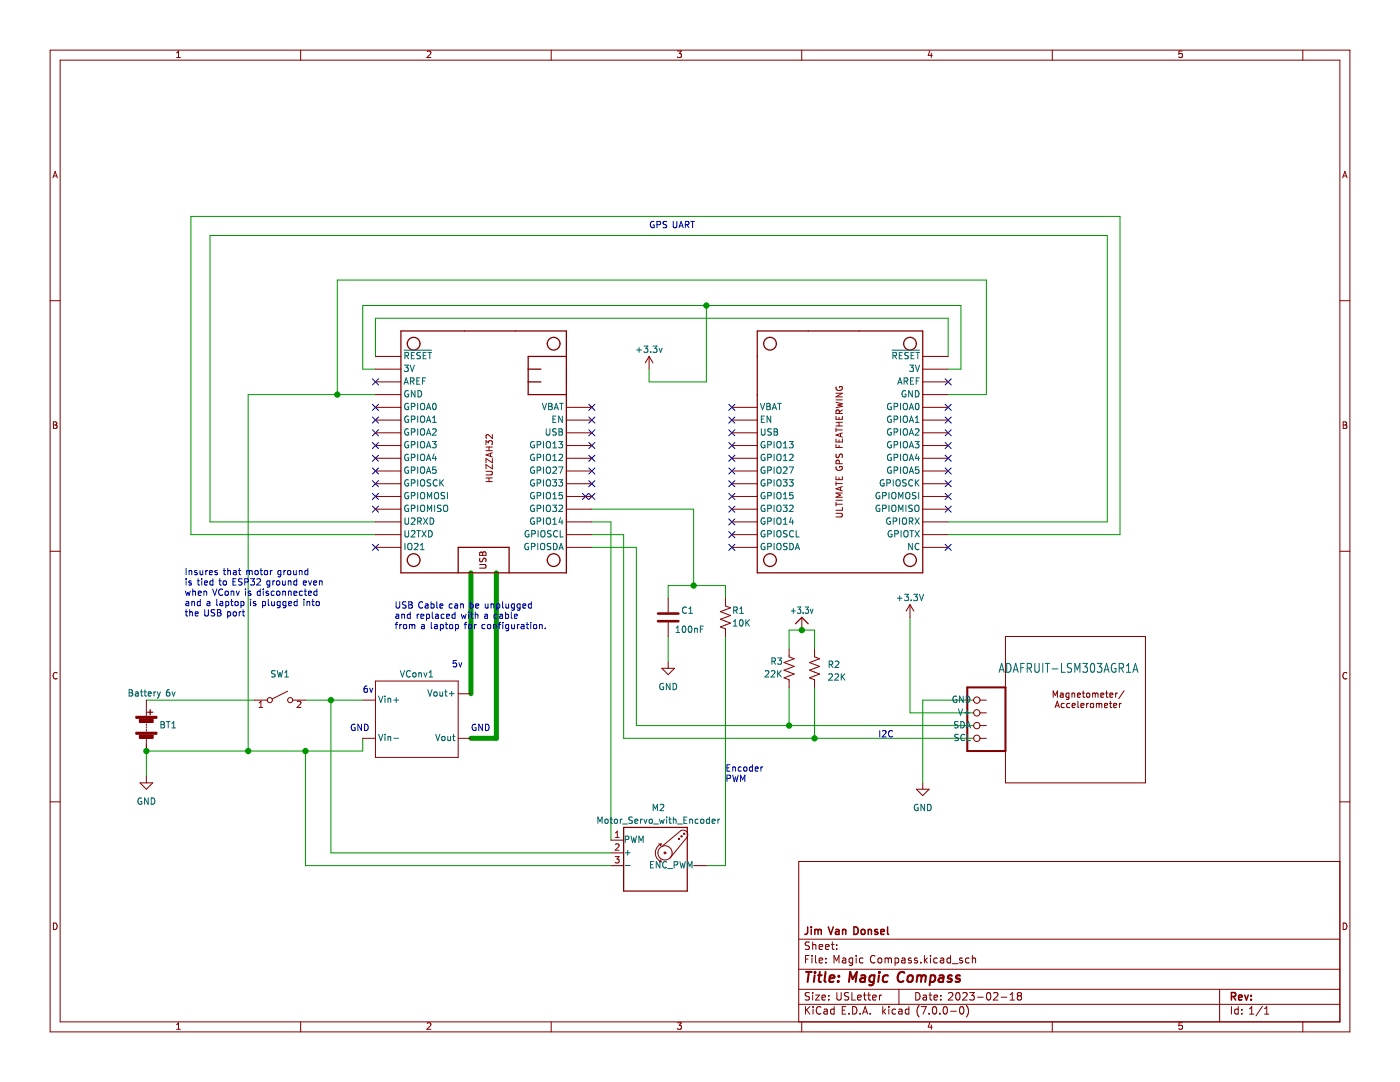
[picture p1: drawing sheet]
<svg xmlns="http://www.w3.org/2000/svg" width="279mm" height="216mm" viewBox="0 0 279 216" stroke-linecap="round" stroke-linejoin="round" font-family="sans-serif">
<path d="M0 0h279.4v215.9h-279.4z" fill-rule="evenodd" fill="#fff" stroke="#fff" stroke-width=".35"/>
<g fill="none" stroke="#840000" stroke-width=".2">
<path d="M10 10h259.4v195.9h-259.4zM12 12h255.4v191.9h-255.4zM35.2 11.5h.8M35.2 10.6l.4-.4v1.3M60 10v2M85.2 10.3l.5-.1 .3 .4-.8 .9h.8M110 10v2M135.2 10.2h.8l-.4 .5 .3 .1v.6l-.2 .1-.5-.1M160 10v2M185.6 10.1l-.4 .9h.9M185.9 10.6v.9M210 10v2"/>
<path d="M235.9 10.2h-.6l-.1 .6 .2-.1h.5l.1 .2-.1 .5-.2 .1-.5-.1M260 10v2M10.6 35.5l.4-1.3 .4 1.3M10.7 35.1h.6M268 35.5l.4-1.3 .4 1.3M268.1 35.1h.6M10 60h2M74.9 71.1h5.1M74.9 73.7h5.1M74.9 76.2h5.1M74.9 78.7h5.1M129.5 71.1l-.7 1.3"/>
<path d="M129.5 71.1v2.6M129.5 71.1l.8 1.3M166.8 79.8h1.3M166.8 78.5h1.3l-1.3 .7h1.3M166.9 77.2a.59 .59 0 0 0 .6 .7 .59 .59 0 0 0 .5-.7l-.4-.1v.3M184.2 71.1h5M184.2 73.7h5M184.2 76.2h5M184.2 78.7h5M267.4 60h2M10.7 84.2h.4l.2 .2-.2 .4 .2 .1 .1 .3-.2 .3h-.5zM10.7 84.8h.4"/>
<path d="M74.9 94h5.1M74.9 96.5h5.1M74.9 99.1h5.1M74.9 91.4h5.1M74.9 88.9h5.1M74.9 86.4h5.1M74.9 83.8h5.1M74.9 81.3h5.1M97 96.1h1.3M97 95.4h1.3M97 94h1l.3 .3v.2l-.3 .3h-1M97 88.7v-.8l.5 .5 .1-.4h.5l.2 .2-.2 .5"/>
<path d="M97 89.9h1.3M97 89.2h1.3M97.6 89.2v.7M97.6 95.4v.7M97.9 90.5v.6M98.3 86.7v.8l-.9-.8-.4 .3 .1 .5M98.3 91.5v.8l-1.3-.8v.8M98.3 92.7v.9l-1.3-.9v.9M98.3 90.4l-1.3 .4 1.3 .4M113 94h5.1M113 96.5h5.1M113 99.1h5.1"/>
<path d="M113 91.4h5.1M113 88.9h5.1M113 86.4h5.1M113 83.8h5.1M113 81.3h5.1M146.1 94h5M146.1 96.5h5M146.1 99.1h5M146.1 91.4h5M146.1 88.9h5M146.1 86.4h5M146.1 83.8h5"/>
<path d="M146.1 81.3h5M166.8 83.1v.6h1.3v-.6M166.8 87.6v.6h1.3v-.6M166.8 95.1v.6h1.3v-.6M166.8 85.4v.7M166.8 88.7v.6h1.3M166.8 96.1v.8M166.8 99.8h1.3M166.8 96.5h1.3M166.8 85.8h1.3M166.8 85h1.3M166.8 84.3h1.3"/>
<path d="M166.8 80.3l1.3 .3-.9 .2 .9 .3-1.3 .3M166.9 90.6l-.1 .5 .2 .2h.3l.3-.6 .3-.1 .2 .2-.1 .5M166.9 93.1a.59 .59 0 0 0 .6 .8 .59 .59 0 0 0 .5-.8h-.4v.2M167.4 83.2v.5M167.4 84.3v.7M167.4 87.8v.4M167.4 88.9v.4M167.4 95.3v.4M167.5 82.5l-.1-.6h-.4l-.2 .6h1.3M167.5 92.5l-.1-.6h-.4l-.2 .6h1.3M167.7 86.5v.6M167.7 97.2v.6"/>
<path d="M168.1 98.4h-1.3l.9 .4-.9 .4h1.3M168.1 97.1l-1.3 .4 1.3 .4M168.1 86.4l-1.3 .4 1.3 .4M168.1 81.8l-.6 .4M184.2 94h5M184.2 96.5h5M184.2 99.1h5M184.2 91.4h5M184.2 88.9h5M184.2 86.4h5M184.2 83.8h5M184.2 81.3h5"/>
<path d="M268.1 84.2h.4l.2 .2-.2 .4 .2 .1 .1 .3-.2 .3h-.5zM268.1 84.8h.4M10 110h2M74.9 101.6h5.1M74.9 104.1h5.1M74.9 106.7h5.1M74.9 109.2h5.1M95.7 112.6h1l.3 .3v.2l-.3 .3h-1M95.8 111.4l-.1 .5 .1 .1h.4l.2-.5 .3-.1 .3 .2-.1 .5M95.8 110.2h.3l.2 .2 .3-.3 .3 .1 .1 .6h-1.3zM96.3 110.4v.4M113 101.6h5.1"/>
<path d="M113 104.1h5.1M113 106.7h5.1M113 109.2h5.1M133.4 119.4v2.8M144.8 119.4v1.5l1 .4-2 .7 2 .8-2 .8 2 .7-2 .8 1 .4v1.5M146.1 101.6h5M146.1 104.1h5M146.1 106.7h5M146.1 109.2h5M166.8 102.4h1.1l.2 .3v.2l-.2 .3h-1.1M166.8 100.2v.8M166.8 100.6h1.3"/>
<path d="M168.1 101.2v.6h-1.3M184.2 101.6h5M184.2 104.1h5M184.2 106.7h5M184.2 109.2h5M267.4 110h2M11.4 134.3a.62 .62 0 0 0-.9 .4 .62 .62 0 0 0 .7 .8l.2-.1M29.2 139.7v3.3M50.8 139.7h2.5M57.4 137.9l-3 1.5M58.4 139.7h2.6M72.4 139.7h2.5"/>
<path d="M74.9 135.9h16.5v15.2h-16.5zM91.4 138.4h2.6M132.1 133.4h2.5l-1.2 1.2zM133.4 124.2v2.8M133.4 132.1v1.3M157.5 129.5v1.6l1 .3-2 .8 2 .8-2 .7 2 .8-2 .8 1 .3v1.6M160 123.2v2.5M162.6 129.5v1.6l1 .3-2.1 .8 2.1 .8-2.1 .7 2.1 .8-2.1 .8 1.1 .3v1.6M181.6 120.7l-.7 1.2M181.6 120.7v2.5M181.6 120.7l.8 1.2M195.6 139.7h1.3"/>
<path d="M200.7 127h27.9v29.2h-27.9zM210.2 139.1v-1.2l.4 .9 .4-.9v1.2M211.6 138.4h.5l.1 .7M212.2 138.6l-.4 .1-.2 .1 .2 .3h.4M213.3 138.3v1l-.2 .3-.3-.1M213.3 138.4l-.3-.1-.3 .2 .1 .6h.5M213.9 138.4h.5l.1 .7M213.9 138.3v.8M215 138.7l.6-.1v-.2l-.4-.1-.2 .2 .1 .6h.5M215.1 139.9v1.1l.2 .2M216 138.3h.5M216.2 137.9v1.1l.3 .1"/>
<path d="M216.9 138.4l.2-.1 .3 .1 .1 .5-.1 .2-.5-.1zM218 138.4l.4-.1 .2 .2M218 138.3v.8M218.6 138.5l.2-.2 .3 .1v.7M218.6 138.5v.6M219.7 138.7l.6-.1-.1-.2-.3-.1-.2 .2v.6h.5M220.6 138.3h.5M220.8 137.9v1.1l.3 .1M221.5 138.7l.6-.1-.1-.2-.3-.1-.2 .2 .1 .6h.4M221.6 139.9v1.1l.3 .2M222.6 138.3v.8M223 138.3l-.4 .2"/>
<path d="M224.3 137.8l-1.1 1.6M268.8 134.3a.62 .62 0 0 0-.9 .4 .62 .62 0 0 0 .7 .8l.2-.1M27.2 143h4v.3h-4zM27.2 146.2h4v.2h-4zM27.9 143.6h2.6v.5h-2.6zM27.9 146.8h2.6v.5h-2.6zM27.9 156.2h2.6l-1.3 1.3zM29.2 144v.3M29.2 144.5v.3M29.2 145v.3M29.2 145.5v.3M29.2 146.1v.2"/>
<path d="M29.2 147.3v2.6M29.2 154.9v1.3M72.4 147.3h2.5M91.4 147.3h2.6M182.9 157.5h2.5l-1.2 1.3zM184.2 156.2v1.3M195.6 142.2h1.3M195.6 144.8h1.3M195.6 147.3h1.3M210.6 141.2l.4-1.3 .4 1.3M210.7 140.8h.6M212.4 140.4h-.4l-.2 .2 .1 .5h.5"/>
<path d="M213.5 140.4h-.4l-.2 .2 .1 .5h.5M214 140.8l.6-.1-.1-.3h-.4l-.1 .1v.6h.5M215.7 140.8l.6-.1v-.3h-.4l-.2 .1 .1 .6h.5M216.9 140.4v.8M217.2 140.4l-.3 .2M217.7 140.4h.3l.3 .2v.4l-.3 .2-.4-.2zM218.8 140.5l.4-.1 .1 .1M218.8 140.4v.8M219.3 140.5l.2-.1h.3l.1 .8M219.3 140.5v.7M220.4 140.8l.6-.1v-.3h-.4l-.2 .1 .1 .6h.5M221.4 140.4h.5"/>
<path d="M222.3 140.8l.6-.1-.1-.3h-.4l-.1 .1v.6h.5M223.4 140.4v.8M223.8 140.4l-.4 .2M10 160h2M121.9 172.7h2.6M121.9 167.6h2.6M121.9 170.2h2.6M131.4 168.4h.6M131.6 172h.4M131.8 171.6l.2 .4M132 168.4a1.93 1.93 0 0 0-1.2 1.8 1.93 1.93 0 0 0 1.2 1.8M132 168.4l-.2 .4"/>
<path d="M132.1 168.9l3.8-3.2a.94 .94 0 0 1 1.1 .2 .94 .94 0 0 1 .2 1.1l-3.5 4.2M138.4 172.7h2.6M267.4 171.9h-108v32M267.4 160h2M10.7 184.2a.66 .66 0 0 1 .7 .6 .66 .66 0 0 1-.7 .7zM159.4 197.4h108M159.4 193.4h108M159.4 187.4h108M160.8 191.4h.5M161.5 190.7h-.7v1.5M161.5 198.1h-.5l-.3 .2 .1 .4 .7 .3v.4l-.2 .2-.6-.1M161.5 188h-.5l-.2 .1v.4l.6 .3 .1 .4-.2 .3-.6-.1"/>
<path d="M162 190.7v.1M162 191.2v1M162.2 188v1.5M162.2 198.1v.1M162.2 198.6v1M162.2 188.6l.2-.1h.4v1M162.8 198.6h.7l-.7 1h.7M162.8 190.7v1.2l.2 .3M163.5 189l.7-.2-.1-.3h-.4l-.2 .2v.7h.6M163.5 191.7l.7-.2-.1-.3h-.4l-.2 .2v.7h.6M164 199.1l.8-.2-.1-.3h-.4l-.3 .2 .1 .7h.6M164.8 189l.7-.2-.1-.3h-.4l-.2 .2v.7h.6"/>
<path d="M164.8 192v.2M164.8 191.2v.2M165.4 199.4v.2M165.4 198.6v.2M165.9 188.5h.6M166.1 188v1.2l.4 .3M166.4 192.2v-1.5l.5 1 .5-1v1.5M167 188.5v.2M167 189.3v.2M167 198.1v1.2l.3 .3 .4-.1 .2-.2v-1.2M168.2 191.2h.5l.1 1M168.8 191.5l-.5 .1-.2 .2 .2 .4 .5-.1"/>
<path d="M169.4 198.1h-.6l-.2 .1v.4l.6 .3 .2 .4-.3 .3-.6-.1M170 198.1v1.5h.7M170.2 191.2h-.5l-.3 .2 .2 .7h.6M170.2 191.2v1.2l-.3 .3-.4-.1M170.9 190.7v.1M170.9 191.2v1M171.2 199.1l.7-.2-.1-.3h-.4l-.2 .2v.7h.6M172.2 191.2h-.4l-.3 .2 .2 .7h.5M172.3 198.6h.6M172.5 198.1v1.2l.4 .3M173.2 198.6h.5M173.4 198.1v1.2l.3 .3"/>
<path d="M174.2 199.1l.7-.2-.1-.3h-.4l-.2 .2v.7h.6M174.6 190.8a.71 .71 0 0 0-1 .5 .71 .71 0 0 0 .7 .9l.3-.2M175.3 191.3l.2-.1 .4 .1 .1 .6-.2 .2-.3 .1-.2-.2zM175.5 198.6v1M175.9 198.6l-.4 .2M176.6 191.3l.5-.1 .2 .2M176.6 191.2v1M177.3 191.4l.2-.2h.3l.1 1M177.3 191.4v.8M178.6 191.2h.5l.2 .2-.1 .7h-.6M178.6 191.2v1.5M179.4 197.4v3"/>
<path d="M180 191.2h.6v1M180.6 191.5l-.5 .1-.2 .2 .2 .4 .5-.1M181.8 191.2h-.3l-.2 .2v.2l.5 .1v.4h-.5M182.8 198.1a.76 .76 0 0 1 .8 .7 .76 .76 0 0 1-.8 .8zM183.1 191.2h-.4l-.2 .2 .1 .2 .5 .1v.4h-.6M183.8 192v.2M184.3 198.6h.5l.1 1M184.5 190.7v1.5M184.6 191.6l.5 .6M184.9 198.9l-.5 .1-.2 .2 .2 .4 .5-.1M185.1 191.2l-.6 .5M185.4 198.6h.6"/>
<path d="M185.6 198.1v1.2l.4 .3M185.7 190.7v.1M185.7 191.2v1M186.4 199.1l.7-.2-.1-.3h-.4l-.2 .2 .1 .7h.5M187.1 191.2h-.5l-.3 .2 .2 .7h.6M187.7 191.2h.6v1M187.8 199.4v.2M187.8 198.6v.2M188.3 191.5l-.5 .1-.2 .2 .2 .4 .5-.1M189.3 198.2l.6-.1 .3 .4-1 1.1h1M189.7 191.2h-.4l-.3 .2 .1 .7h.6M189.7 190.7v1.5"/>
<path d="M190.1 192.3h1.1M190.9 198.2l.2-.1a.8 .8 0 0 1 .5 .7 .8 .8 0 0 1-.5 .8l-.2-.2-.2-.4zM192.1 191.2h-.4l-.2 .2 .1 .2 .5 .1v.4h-.6M192.2 198.2l.5-.1 .3 .4-.9 1.1h.9M193.4 191.2h-.4l-.3 .2 .1 .7h.6M193.5 198.1h.9l-.5 .5 .5 .2v.6l-.2 .2-.7-.2M194.1 191.3l.2-.1h.3l.1 1M194.1 190.7v1.5M195.1 199h1.1M197 198.2l.2-.1a.8 .8 0 0 1 .6 .7 .8 .8 0 0 1-.6 .8l-.2-.2-.1-.4zM198.3 198.2l.6-.1 .3 .4-1 1.1h1M199.8 199h1.1"/>
<path d="M201.6 199.6h.8M201.6 198.5l.4-.4v1.5M203.3 198.7l-.3-.3 .3-.3h.3l.3 .2-.3 .4M203.3 198.7l-.3 .3 .1 .4 .2 .2 .4-.1 .2-.2-.1-.5-.2-.1M203.3 198.7h.3M243.4 197.4v6.5M268.1 184.2a.66 .66 0 0 1 .7 .6 .66 .66 0 0 1-.7 .7zM35.2 204.5l.4-.4v1.3M35.2 205.4h.8M60 203.9v2M85.2 204.2l.5-.1 .3 .4-.8 .9h.8M110 203.9v2"/>
<path d="M135.2 204.1h.8l-.4 .5 .3 .1v.6l-.2 .1-.5-.1M159.4 200.4h108M160 203.9v2M160.8 200.9v1.5M161 201.5l.6 .9M161.6 200.9l-.8 .8M162.3 200.9v.1M162.3 201.4v1M163.8 201a.71 .71 0 0 0-1 .5 .71 .71 0 0 0 .7 .9l.3-.2M164.5 201.4h.5l.1 1M165.1 201.7l-.5 .1-.2 .2 .2 .4 .5-.1M166.5 201.4h-.5l-.2 .2 .1 .7h.6"/>
<path d="M166.5 200.9v1.5M168.1 201.6h.5M168.8 200.9h-.7v1.5h.7M169.4 202.2v.2M170.2 200.9a.76 .76 0 0 1 .8 .7 .76 .76 0 0 1-.8 .8zM171.7 202.2v.2M172.2 202.4l.5-1.5 .5 1.5M172.3 201.9h.7M173.7 202.2v.2M176.2 200.9v1.5M176.3 201.8l.4 .6M176.7 201.4l-.5 .5"/>
<path d="M177.4 200.9v.1M177.4 201.4v1M178.7 201.4h-.4l-.3 .2 .2 .7h.5M179.4 201.4h.6v1M180 201.7l-.5 .1-.2 .2 .2 .4 .5-.1M181.4 201.4h-.4l-.3 .2 .1 .7h.6M181.4 200.9v1.5M183.4 200.6a1.72 1.72 0 0 0 0 2.3M183.9 200.9h1l-.7 1.5M185.4 202.2v.2M185.6 204l-.4 .9h.9M185.9 204.5v.9"/>
<path d="M186.2 201l.2-.1a.8 .8 0 0 1 .6 .7 .8 .8 0 0 1-.6 .8l-.2-.2-.1-.4zM187.6 202.2v.2M188.4 201l.2-.1a.8 .8 0 0 1 .5 .7 .8 .8 0 0 1-.5 .8l-.2-.2-.2-.4zM189.7 201.8h1.2M191.6 201l.3-.1a.8 .8 0 0 1 .5 .7 .8 .8 0 0 1-.5 .8l-.3-.2-.1-.4zM192.9 200.6a1.72 1.72 0 0 1 0 2.3M210 203.9v2M235.9 204.1h-.6l-.1 .6 .2-.1h.5l.1 .2-.1 .5-.2 .1-.5-.1M245.8 200.9v1.5M247.1 201.4h-.4l-.3 .2 .1 .7h.6M247.1 200.9v1.5M247.8 202.2v.2"/>
<path d="M247.8 201.4v.2M249.4 202.4h.8M249.4 201.3l.4-.4v1.5M251.9 200.8l-1.2 1.9M252.4 202.4h.8M252.4 201.3l.4-.4v1.5M260 203.9v2"/>
<circle cx="53.9" cy="139.7" r=".51"/>
<circle cx="57.9" cy="139.7" r=".51"/>
<circle cx="194.9" cy="139.7" r=".64"/>
<circle cx="194.9" cy="142.2" r=".64"/>
<circle cx="194.9" cy="147.3" r=".64"/>
<circle cx="194.9" cy="144.8" r=".64"/>
<circle cx="132.7" cy="170.2" r="1.42"/>
<circle cx="132.7" cy="170.2" r=".18"/>
<circle cx="135.5" cy="167.4" r=".13"/>
<circle cx="136" cy="166.9" r=".13"/>
<circle cx="136.5" cy="166.4" r=".13"/>
</g>
<g fill="none" stroke="#840000" stroke-width=".3">
<path d="M161.2 185v1a.48 .48 0 0 1-.6 .5M161.9 185v.1M161.9 185.5v1M162.6 185.5v1M162.6 185.6l.4-.1 .3 .2M163.3 185.7l.2-.2h.3l.1 1M163.3 185.7v.8M165.3 185l.5 1.5 .5-1.5M166.8 185.5h.6v1M167.4 185.8l-.5 .1-.2 .2 .2 .4 .5-.1M168.2 185.6l.2-.1h.3l.1 1M168.2 185.5v1"/>
<path d="M170.4 185a.76 .76 0 0 1 .9 .7 .76 .76 0 0 1-.9 .8zM171.9 185.6l.2-.1 .5 .1v.6l-.1 .2-.4 .1-.2-.2zM173.3 185.6l.2-.1h.3l.1 1M173.3 185.5v1M175.1 185.5h-.3l-.2 .2v.2l.5 .1v.4h-.5M175.8 186l.7-.2-.1-.3h-.4l-.2 .2v.7h.6M177.1 185v1.2l.2 .3M245.8 198.8h.7l.1-.2-.1-.4-.2-.1h-.5v1.5M246.1 198.8l.5 .8M247.2 199.1l.7-.2-.1-.3h-.4l-.2 .2 .1 .7h.5M248.4 198.6l.4 1 .3-1M249.7 199.4v.2"/>
<path d="M249.7 198.6v.2"/>
</g>
<g fill="none" stroke="#840000" stroke-width=".4">
<path d="M160.9 193.9h1.1M161.4 193.9l-.2 2M162.6 194.6l-.2 1.3M162.7 193.9l-.1 .2M163.2 194.6h.8M163.6 193.9l-.2 1.8 .1 .1 .3 .1M164.8 193.9l-.3 1.8 .3 .2M165.5 195.3l1-.2v-.4h-.8l-.2 1 .2 .2 .6-.1M167.3 195.7v.2M167.4 194.7v.2M169.4 195.9l.3-2 .5 1.5 .8-1.5-.2 2M171.9 194.7h.7v1.2"/>
<path d="M172.7 195.1l-.7 .1a.4 .4 0 0 0-.3 .3 .4 .4 0 0 0 .2 .4l.7-.1M174.5 194.7a.66 .66 0 0 0-1 .3v.6l.1 .2h.8M174.5 194.6l-.3 1.8a.57 .57 0 0 1-.8 .1M175.4 194.6l-.1 1.3M175.5 193.9v.2M177.2 194.7a.66 .66 0 0 0-1 .3v.6l.1 .2h.8M180.5 194.1a.88 .88 0 0 0-1 0 .88 .88 0 0 0-.4 1 .69 .69 0 0 0 .4 .8 .69 .69 0 0 0 .8-.2M181.3 194.8a.52 .52 0 0 1 .5-.2 .52 .52 0 0 1 .4 .4l-.1 .6a.55 .55 0 0 1-.5 .3 .55 .55 0 0 1-.5-.3zM183.1 194.8a.49 .49 0 0 1 .8 .1M183.1 194.6l-.2 1.3M183.9 194.9a.5 .5 0 0 1 .8-.2l-.1 1.2M183.9 194.9l-.1 1"/>
<path d="M185.8 194.7h.7l.2 .3-.1 .6a.66 .66 0 0 1-1 .2M185.8 194.6l-.3 2M187.5 194.7h.8l-.1 1.2M188.3 195.1l-.7 .1a.4 .4 0 0 0-.3 .3 .4 .4 0 0 0 .2 .4l.7-.1M190 194.7a.49 .49 0 0 0-.8 .3v.2l.7 .2v.3l-.3 .2-.5-.1M191.6 194.7a.49 .49 0 0 0-.8 .3l.1 .2 .6 .2 .1 .3-.4 .2-.5-.1"/>
</g>
<g fill="none" stroke="#000084" stroke-width=".2">
<path d="M74.3 75.6l1.2 1.2M75.5 75.6l-1.2 1.2M188.6 75.6l1.2 1.2M189.8 75.6l-1.2 1.2M74.3 88.3l1.2 1.2M74.3 90.8l1.2 1.3M74.3 93.4l1.2 1.2M74.3 95.9l1.2 1.2M74.3 98.5l1.2 1.2M74.3 80.7l1.2 1.2M74.3 83.2l1.2 1.2M74.3 85.8l1.2 1.2"/>
<path d="M75.5 88.3l-1.2 1.2M75.5 90.8l-1.2 1.3M75.5 93.4l-1.2 1.2M75.5 95.9l-1.2 1.2M75.5 98.5l-1.2 1.2M75.5 80.7l-1.2 1.2M75.5 83.2l-1.2 1.2M75.5 85.8l-1.2 1.2M116.2 98.5l1.3 1.2M117.5 98.5l-1.3 1.2M117.5 93.4l1.2 1.2M117.5 95.9l1.2 1.2"/>
<path d="M117.5 98.5l1.2 1.2M117.5 80.7l1.2 1.2M117.5 83.2l1.2 1.2M117.5 85.8l1.2 1.2M117.5 88.3l1.2 1.2M117.5 90.8l1.2 1.3M118.7 93.4l-1.2 1.2M118.7 95.9l-1.2 1.2M118.7 98.5l-1.2 1.2M118.7 80.7l-1.2 1.2M118.7 83.2l-1.2 1.2M118.7 85.8l-1.2 1.2"/>
<path d="M118.7 88.3l-1.2 1.2M118.7 90.8l-1.2 1.3M145.4 90.8l1.3 1.3M145.4 93.4l1.3 1.2M145.4 95.9l1.3 1.2M145.4 98.5l1.3 1.2M145.4 88.3l1.3 1.2M145.4 85.8l1.3 1.2M145.4 80.7l1.3 1.2M145.4 83.2l1.3 1.2M146.7 90.8l-1.3 1.3M146.7 93.4l-1.3 1.2"/>
<path d="M146.7 95.9l-1.3 1.2M146.7 98.5l-1.3 1.2M146.7 88.3l-1.3 1.2M146.7 85.8l-1.3 1.2M146.7 80.7l-1.3 1.2M146.7 83.2l-1.3 1.2M188.6 93.4l1.2 1.2M188.6 95.9l1.2 1.2M188.6 98.5l1.2 1.2M188.6 80.7l1.2 1.2M188.6 83.2l1.2 1.2M188.6 85.8l1.2 1.2"/>
<path d="M188.6 88.3l1.2 1.2M188.6 90.8l1.2 1.3M189.8 93.4l-1.2 1.2M189.8 95.9l-1.2 1.2M189.8 98.5l-1.2 1.2M189.8 80.7l-1.2 1.2M189.8 83.2l-1.2 1.2M189.8 85.8l-1.2 1.2M189.8 88.3l-1.2 1.2M189.8 90.8l-1.2 1.3M74.3 108.6l1.2 1.2M74.3 101l1.2 1.2"/>
<path d="M75.5 108.6l-1.2 1.2M75.5 101l-1.2 1.2M145.4 103.5l1.3 1.3M145.4 106.1l1.3 1.2M145.4 108.6l1.3 1.2M145.4 101l1.3 1.2M146.7 103.5l-1.3 1.3M146.7 106.1l-1.3 1.2M146.7 108.6l-1.3 1.2M146.7 101l-1.3 1.2M188.6 108.6l1.2 1.2M188.6 101l1.2 1.2"/>
<path d="M189.8 108.6l-1.2 1.2M189.8 101l-1.2 1.2"/>
</g>
<g fill="none" stroke="#009600" stroke-width=".2">
<path d="M67.3 78.7v-22.8h129.6v22.8h-7.7M74.9 78.7h-25.4v71.2M74.9 71.1v-7.6h114.3v7.6M74.9 73.7h-2.5v-12.7h119.4v12.7h-2.6M141 61v15.2h-11.5v-2.5M74.9 104.1h-33v-57.1h179.1v57.1h-31.8M74.9 106.7h-36.8v-63.5h185.4v63.5h-34.3M118.1 109.2h8.9v35.6h67.3M118.1 106.7h6.4v40.6h69.8M118.1 104.1h3.8v63.5M118.1 101.6h20.3v15.2M133.4 119.4v-2.6h11.4v2.6"/>
<path d="M29.2 139.7h21.6M61 139.7h11.4M66 139.7v30.5h55.9M133.4 127v5.1M144.8 127v45.7h-3.8M157.5 129.5v-3.8h5.1v3.8M157.5 137.2v7.6M162.6 137.2v10.1M181.6 123.2v19h12.7M194.3 139.7h-10.1v16.5M29.2 148.6v6.3M61 149.9v22.8h60.9"/>
<path d="M72.4 147.3v2.6h-43.2"/>
</g>
<path d="M94 114.3v24.1M99.1 114.3v33h-5.1" fill="none" stroke="#009600" stroke-width="1"/>
<g fill="none" stroke="#0000c2" stroke-width=".2">
<path d="M130.5 44.2a.59 .59 0 0 0-.7 .6 .59 .59 0 0 0 .7 .6l.1-.5h-.3M131.1 44.8h.6l.1-.5-.7-.1v1.2M133 44.2h-.4l-.2 .1v.4l.5 .2 .1 .3-.2 .2h-.5M134.4 44.2v1l.2 .2h.2l.3-.2v-1M135.5 45.4l.4-1.2 .5 1.2M135.6 45.1h.6M136.8 44.8h.6v-.5l-.6-.1v1.2M137.1 44.8l.4 .6M137.9 44.2h.7M138.2 44.2v1.2M37 118l.3 .8 .2-.6 .2 .6 .3-.8M37.1 113.4v1.3"/>
<path d="M37.1 115.5v.1M37.1 115.9v.8M37.7 113.8v.9M37.7 114l.5-.1 .1 .8M38.2 116l-.3-.1-.2 .2v.2l.5 .1v.3h-.5M38.5 118.1l.4-.1 .1 .8M38.5 117.5v1.3M39.3 113.9l-.3-.1-.2 .2 .1 .2 .4 .1v.3h-.5M39.3 115.9h.5M39.5 115.5v1.1l.3 .1M39.6 118.4l.6-.1-.1-.3h-.4l-.1 .1v.6h.5M39.9 113.8l.1 .8h.5"/>
<path d="M40 119.6v1.3M40.3 115.5v.1M40.3 115.9v.8M40.5 113.8v.9M40.7 118.1l.5-.1v.8M40.7 118v.8M40.8 116.3l.6-.1-.1-.2-.3-.1-.2 .2 .1 .6h.4M41.1 113.8v.9M41.4 113.8l-.3 .3M41.8 114.3l.6-.2-.1-.2-.3-.1-.2 .2 .1 .6h.4M42.4 117.5l.5 1.3 .4-1.3M42.5 116l-.4-.1-.2 .2 .1 .6h.5"/>
<path d="M42.5 115.5v1.2M43.3 119.6v1.1l.1 .2M43.4 113.9l-.3-.1-.2 .2v.2l.5 .1v.3h-.5M43.7 115.9h.5M43.9 115.5v1.1l.3 .1M44.4 117.7a.6 .6 0 0 0-.8 .4 .6 .6 0 0 0 .6 .7l.2-.1M44.5 113.8h.5M44.6 116l.2-.1 .3 .1 .1 .5-.1 .2-.5-.1zM44.7 113.4v1.1l.3 .2M45 118.1l.2-.1 .3 .1 .1 .5-.1 .1h-.5zM45.5 114l.4-.1 .1 .8M45.5 113.4v1.3"/>
<path d="M46.1 118.1l.5-.1 .1 .8M46.1 118v.8M46.2 119.6v1.1l.3 .2M46.5 116.1h.4M46.6 113.9h.5v.8M47.1 115.5h-.6v1.2h.6M47.1 114.1l-.4 .1-.2 .2 .2 .3 .4-.1M47.1 118l.4 .8 .3-.8M47.6 113.8h.5M47.8 113.4v1.1l.3 .2M48.3 115.5h-.5l-.2 .1v.4l.6 .2 .1 .3-.2 .2h-.5M48.9 116.1h.6v-.5l-.6-.1v1.2"/>
<path d="M49 117.5v.2M49 118v.8M49.2 114l.4-.2 .2 .2M49.2 113.8v.9M49.8 114l.2-.2 .3 .1v.8M49.8 114v.7M50 119.6v.1M50 115.5h.8l-.4 .5 .3 .1v.5l-.2 .1-.5-.1M50 118h-.3l-.2 .1 .1 .2 .4 .1v.3h-.5M50.9 114l.2-.2 .4 .2v.4l-.1 .2h-.5zM51.3 115.6l.5-.1 .2 .3-.8 .9h.8M51.9 113.8h.5"/>
<path d="M51.9 118h-.3l-.3 .2 .2 .5h.4M51.9 117.5v1.3M52.1 113.4v1.1l.3 .2M52.5 117.5v.2M52.5 118v.8M52.8 114l.2-.2 .4 .2v.4l-.1 .2h-.5zM53.5 119.6v1.1l.2 .2M53.6 118h-.3l-.2 .1v.2l.5 .1v.3h-.5M53.8 116l-.3-.1-.3 .2 .2 .6h.4M53.8 115.9v1l-.2 .3-.3-.1M54 113.8v.9M54.3 113.8l-.3 .3"/>
<path d="M54.5 115.9v.8M54.7 118h-.3l-.3 .2 .1 .5h.5M54.8 115.9l-.3 .2M55.2 116l.2-.1 .4 .1v.5l-.1 .2-.5-.1zM55.3 118.1l.1-.1 .4 .1 .1 .5-.2 .1h-.4zM56.1 113.9l-.4-.1-.3 .3 .2 .5h.5M56.1 113.8v1.1l-.3 .2-.3-.1M56.4 115.9l.1 .8 .4-.1M56.4 118.1l.5-.1 .1 .8M56.4 118v.8M56.7 113.8v.9M56.9 115.9v.8"/>
<path d="M57 113.8l-.3 .3M57.4 114l.2-.2 .4 .2v.4l-.1 .2h-.5zM57.5 116h.5l.1 .7M57.5 115.9v.8M57.6 118.1l.4-.1 .1 .8M57.6 118v.8M58.6 113.8l.1 .8h.4M58.7 118.4l.6-.1-.1-.3h-.4l-.1 .1v.6h.5M59.1 113.8v.9M59.2 116l-.3-.1-.3 .2 .1 .6h.5M59.2 115.5v1.2M59.3 119.6v1.3"/>
<path d="M59.7 114l.5-.1 .1 .8M59.7 113.8v.9M60.3 118h-.3l-.3 .2 .2 .5h.4M60.5 116.3l.6-.1v-.2l-.4-.1-.2 .2 .1 .6h.5M60.7 119.6v.1M60.7 118h.5M60.9 117.5v1.1l.3 .2M61.4 113.9l-.3-.1-.3 .3 .1 .5h.5M61.4 113.4v1.3M61.6 118.4l.6-.1-.1-.3h-.4l-.1 .1v.6h.5M61.6 115.9l.3 .8 .3-.8M62.4 119.6v1.1l.3 .2"/>
<path d="M62.6 116.3l.6-.1-.1-.2-.3-.1-.2 .2 .1 .6h.4M63.2 118h-.3l-.3 .2 .2 .5h.4M63.2 117.5v1.3M63.7 116h.5l.1 .7M63.7 115.9v.8M37 122.1h.4M37.1 121.6v1.1l.3 .2M37.1 120.1h.5l.1 .8M37.7 120.3l-.4 .1-.2 .2 .2 .3 .4-.1M37.9 122.2l.4-.1 .1 .8M37.9 121.6v1.3M38.3 120v.9"/>
<path d="M38.3 120.1h.5v.8M38.9 122.5l.7-.1-.1-.3h-.4l-.2 .2 .1 .6h.5M40 120.1l-.4-.1-.2 .3 .1 .5h.5M40.9 121.6v1.1l.2 .2h.4l.1-.2v-1.1M41.3 120.1h.5l.1 .8M41.9 120.3l-.4 .1-.2 .2 .2 .3 .4-.1M42.9 121.7l-.5-.1-.2 .2v.3l.5 .3 .2 .3-.3 .2h-.5M43.4 121.6h.4l.3 .3-.3 .4 .3 .1v.3l-.2 .2h-.5zM43.4 122.3h.4M43.9 120.1h.5l.1 .8M44.5 120.3l-.5 .1-.1 .2 .1 .3 .5-.1M45.1 120.1l.3-.1 .3 .3-.1 .5h-.5"/>
<path d="M45.1 120v1.3M45.4 122.1v1.2M45.4 122.1h.4l.2 .2-.1 .6h-.5M46 120h.5M46.6 122.2l.2-.1 .3 .1 .1 .5-.1 .2-.5-.1zM46.9 120.1l.2-.1 .4 .1v.5l-.1 .2-.5-.1zM47.7 122.1v.8M48.1 120.1l.4-.1 .2 .3-.1 .5h-.5M48.1 120v1.3M48.1 122.1l-.4 .2M48.3 122.1h.5M48.5 121.6v1.1l.3 .2"/>
<path d="M50 120v.9M51 120.1l-.3-.1-.2 .2 .1 .2 .4 .1v.3h-.5M52.4 120.1l.4-.1 .2 .3-.1 .5h-.5M52.4 120v1.3M54.2 120l.1 .8 .5-.1M54.8 120v.9M55.9 120.1l-.4-.1-.2 .3 .1 .5h.5M55.9 120v1l-.2 .3-.3-.1M57.1 120.1l-.4-.1-.3 .3 .2 .5h.5M57.1 120v1l-.3 .3-.3-.1M57.6 120.4l.6-.1-.1-.2-.3-.1-.2 .2 .1 .6h.4M59.3 120.1l-.4-.1-.2 .3 .1 .5h.5"/>
<path d="M60.7 120v.9M61.3 120.1h.4l.1 .8M61.3 120v.9M62.2 120h.5M63.1 120.1l.2-.1 .4 .1v.5l-.1 .2-.5-.1zM73.2 136.9h-.3l-.2 .3-.1 .7 .3 .3 .4-.2 .1-.4-.2-.2h-.3l-.3 .2M73.8 137.3l.3 .9 .3-.9M78.9 124.6h.4M79 120.1v1l.3 .2h.2l.3-.2v-1M79 122.6h.5l.1 .8M79.3 124.2l-.3 .2v1.1M79.6 122.9h-.4l-.2 .2 .2 .3 .4-.1"/>
<path d="M79.8 124.6v.9M80.1 124.6l-.3 .3M80.2 122.7l.5-.1v.8M80.2 122.6v.8M80.6 124.7l.1-.1 .4 .1 .1 .5-.2 .2-.4-.1zM81 120.1h-.4l-.2 .1v.4l.5 .2 .1 .3-.2 .2h-.5M81.6 120.1h.4l.2 .2-.2 .4 .2 .1 .1 .3-.2 .2h-.5zM81.6 120.7h.4M81.7 124.7l.4-.1 .1 .2M81.7 124.6v.9M81.9 122.6h-.4l-.2 .2 .1 .5h.5M81.9 122.1v1.3"/>
<path d="M82.2 124.8v.7M82.2 124.8l.2-.2 .3 .1 .1 .8M83.3 122.6v.8M83.6 122.6l-.3 .2M84 123l.6-.1-.1-.3h-.3l-.2 .1v.6h.5M84.2 124.7h.4l.1 .8M84.3 120.2a.6 .6 0 0 0-.8 .4 .6 .6 0 0 0 .6 .7l.2-.1M84.7 124.9l-.4 .1-.2 .2 .2 .3 .4-.1M84.9 120.6h.5v.7M85.1 122.6h.4l.2 .2-.1 .5h-.5M85.1 122.6v1.2M85.4 120.8l-.4 .1-.2 .1 .2 .3h.4"/>
<path d="M86 120.6l.4-.1 .2 .2-.1 .6h-.5M86 120.1v1.2M86.1 124.2v1.1l.2 .2M86.3 122.1v1.1l.2 .2M86.7 124.7h.5l.1 .8M86.9 122.6h.5l.1 .8M87.2 120.1v1.1l.2 .1M87.3 124.9l-.4 .1-.2 .2 .2 .3 .4-.1M87.5 122.9h-.4l-.2 .2 .2 .3 .4-.1M87.8 120.9l.6-.1-.1-.2-.3-.1-.2 .2v.6h.5M87.9 124.7l.3-.1 .3 .3-.1 .5h-.5M87.9 124.6v1.3"/>
<path d="M88.6 122.6h-.3l-.3 .2 .2 .5h.4M88.9 124.6h.4M89 124.2v1.1l.3 .2M89.1 123l.6-.1v-.3h-.4l-.2 .1 .1 .6h.5M89.8 124.7l.1-.1 .4 .1 .1 .5-.2 .2-.4-.1zM90.2 120.6l-.3-.1-.3 .2 .2 .6h.4M90.8 120.6h.5v.7M90.8 122.6h-.3l-.3 .2 .1 .5h.5M90.8 122.1v1.3M90.9 124.7l.4-.1 .2 .3-.1 .5h-.5M90.9 124.6v1.3M91.1 131.8h-.6l-.1 .6 .2-.1h.4l.1 .2v.5l-.2 .1-.5-.1"/>
<path d="M91.3 120.8l-.4 .1-.2 .1 .2 .3h.4M91.6 132.2l.3 .9 .3-.9M91.9 120.6h.5l.1 .7M91.9 120.5v.8M92.1 122.6l.2 .8 .2-.6 .3 .6 .2-.8M92.6 124.6h.5M93.1 124.2l-.3 .2v1.1M93.5 122.1v.1M93.5 122.6v.8M93.5 124.7l.2-.1 .4 .1 .1 .5-.2 .2-.5-.1zM93.8 120.6l.4-.1 .3 .2-.2 .6h-.5M93.8 120.1v1.2"/>
<path d="M93.9 122.6h.5M94.1 122.1v1.1l.3 .2M94.7 124.6v.9M94.8 122.7l.5-.1 .1 .8M94.8 122.1v1.3M94.9 120.9l.6-.1v-.2l-.4-.1-.2 .2 .1 .6h.5M95.1 124.6l-.4 .3M96.8 122.6h.4l.1 .8M96.8 124.7l-.4-.1-.2 .3 .1 .5h.5M96.8 120.5l.1 .8 .5-.1M97.3 122.9h-.4l-.2 .2 .2 .3 .4-.1M97.3 124.7l.2-.1 .4 .1v.5l-.1 .2-.5-.1z"/>
<path d="M97.4 120.5v.8M98 120.6h.5v.7M98 120.5v.8M98.5 124.7h.5v.8M98.5 124.6v.9M99.1 120.6l.4-.1 .3 .2-.2 .6h-.5M99.1 120.5v1.3M99.2 122.6h-.4l-.2 .2 .1 .5h.5M99.4 124.6h.5M99.8 122.6h.4l.1 .8M99.9 124.2l-.3 .2v1.1M100.3 120.1v1.1l.2 .1"/>
<path d="M100.3 122.9h-.4l-.2 .2 .2 .3 .4-.1M100.4 124.2v.1M100.4 124.6v.9M100.9 122.6h.4l.2 .2-.1 .5h-.5M100.9 122.1v1.3M101 120.5v.8l.5-.1M101.5 124.6v1l-.2 .3-.3-.1M101.5 124.7l-.4-.1-.2 .3 .1 .5h.5M101.5 120.5v.8M102 122.1v1.1l.2 .2M102.1 124.6l.1 .8 .5-.1M102.7 124.6v.9"/>
<path d="M102.7 120.6l-.4-.1-.3 .2 .2 .6h.5M102.7 120.5v1l-.3 .3-.3-.1M102.7 123l.6-.1-.1-.3h-.4l-.1 .1v.6h.5M103.3 124.6v.9M103.6 124.6l-.3 .3M103.8 120.6l-.4-.1-.2 .2 .1 .6h.5M103.8 120.5v1l-.2 .3-.3-.1M104 124.7h.5l.1 .8M104.3 120.9l.7-.1-.1-.2-.4-.1-.2 .2 .1 .6h.5M104.6 124.9l-.4 .1-.2 .2 .2 .3 .4-.1M105 124.6h.5M105.2 124.2v1.1l.3 .2"/>
<path d="M105.9 124.2v.1M105.9 124.6v.9M106 120.6l-.3-.1-.3 .2 .2 .6h.4M106 120.1v1.2M106.5 124.7l.2-.1 .4 .1v.5l-.1 .2-.5-.1zM107.7 124.7h.5v.8M107.7 124.6v.9M108.8 125.3v.2M70.8 144.6a.59 .59 0 0 0-.7 .5 .59 .59 0 0 0 .7 .6l.1-.5h-.3M72.2 144.5v1.3l-.8-1.3v1.3M72.8 144.5a.64 .64 0 0 1 .7 .6 .64 .64 0 0 1-.7 .7zM94.9 144.6a.59 .59 0 0 0-.7 .5 .59 .59 0 0 0 .7 .6l.1-.5h-.2"/>
<path d="M96.3 144.5v1.3l-.7-1.3v1.3M96.9 144.5a.64 .64 0 0 1 .7 .6 .64 .64 0 0 1-.7 .7zM145.1 153.2h.4M145.1 155.3h.6v-.5l-.6-.1v1.2M145.7 152.6h-.6v1.3h.6M146.2 153v.9M146.2 153.2l.5-.1 .1 .8M146.2 154.7l.3 1.2 .3-.9 .2 .9 .3-1.2M147.8 155.9v-1.2l.4 .9 .5-.9v1.2M147.9 153.1l-.3-.1-.3 .3 .1 .5h.5M148.5 153.2l.2-.2 .3 .2 .1 .4-.1 .2h-.5zM150.2 153.1l-.4-.1-.2 .3 .1 .5h.5"/>
<path d="M150.2 152.6v1.3M150.7 153.5l.6-.2v-.2l-.4-.1-.2 .2 .1 .6h.5M151.9 153v.9M152.2 153l-.3 .3M175.6 145.8v1.2M176.1 145.9l.5-.1 .2 .3-.8 .9h.8M178.1 145.9a.6 .6 0 0 0-.8 .4 .6 .6 0 0 0 .6 .7l.2-.1"/>
</g>
<g fill="none" stroke="#006464" stroke-width=".2">
<path d="M80.6 76.7l.5-1.3 .4 1.3M80.6 69.9h5.5M80.7 72.9h.8l-.4 .4 .3 .2v.5l-.2 .1-.5-.1M80.8 76.3h.6M80.8 71l.6-.1 .1-.5-.7-.1v1.3M81.1 71l.4 .6M81.5 78a.59 .59 0 0 0-.7 .6 .59 .59 0 0 0 .7 .5v-.4h-.2M81.9 72.9l.4 1.2 .4-1.2M81.9 76.1l.6-.1 .1-.5-.7-.1v1.3M82.1 70.9h.4M82.2 76.1l.4 .6M82.7 70.3h-.6v1.3h.6"/>
<path d="M82.8 77.9v1.3l-.7-1.3v1.3M83.2 76h.4M83.4 77.9a.64 .64 0 0 1 .8 .7 .64 .64 0 0 1-.8 .6zM83.8 75.4h-.6v1.3h.6M83.9 70.4l-.5-.1-.2 .1v.4l.6 .2 .1 .3-.2 .3-.5-.1M84.3 76h.5M84.5 70.9h.4M84.9 75.4h-.6v1.3M85.1 70.3h-.6v1.3h.6M85.4 70.3h.7M85.8 70.3v1.3M127.1 69.8h.9"/>
<path d="M127.5 69.4v.9M128.5 69h.8l-.4 .5 .3 .2v.5l-.1 .1-.6-.1M129.8 70.2v.1M130.3 69h.8l-.4 .5 .4 .2v.5l-.2 .1-.6-.1M131.5 69.5l.3 .8 .3-.8M178 69.9h5.5M178.2 71l.6-.1 .1-.5-.7-.1v1.3M178.5 71l.4 .6M179.2 76.7l.4-1.3 .4 1.3M179.3 76.3h.6M179.5 70.9h.4M180.1 70.3h-.6v1.3h.6"/>
<path d="M180.4 76.1l.6-.1 .1-.5-.7-.1v1.3M180.7 78a.59 .59 0 0 0-.7 .6 .59 .59 0 0 0 .7 .5l.1-.4h-.2M180.7 76.1l.5 .6M181.3 70.4l-.5-.1-.2 .1v.4l.6 .2 .1 .3-.3 .3-.4-.1M181.5 72.9h.8l-.4 .4 .4 .2v.5l-.2 .1-.6-.1M181.7 76h.4M181.8 70.9h.5M182.1 77.9v1.3l-.8-1.3v1.3M182.3 75.4h-.6v1.3h.6M182.4 70.3h-.6v1.3h.6M182.7 77.9a.64 .64 0 0 1 .7 .7 .64 .64 0 0 1-.7 .6zM182.7 72.9l.4 1.2 .4-1.2"/>
<path d="M182.8 70.3h.7M182.9 76h.4M183.2 70.3v1.3M183.5 75.4h-.6v1.3M81.5 80.5a.59 .59 0 0 0-.7 .6 .59 .59 0 0 0 .7 .6v-.5h-.2M81.5 83.1a.59 .59 0 0 0-.7 .6 .59 .59 0 0 0 .7 .5v-.5h-.2M81.5 85.6a.59 .59 0 0 0-.7 .6 .59 .59 0 0 0 .7 .6v-.5h-.2M81.5 88.2a.59 .59 0 0 0-.7 .5 .59 .59 0 0 0 .7 .6v-.5h-.2M81.5 90.7a.59 .59 0 0 0-.7 .6 .59 .59 0 0 0 .7 .5v-.4h-.2M81.5 93.2a.59 .59 0 0 0-.7 .6 .59 .59 0 0 0 .7 .6v-.5h-.2M81.5 95.8a.59 .59 0 0 0-.7 .6 .59 .59 0 0 0 .7 .5v-.5h-.2M81.5 98.3a.59 .59 0 0 0-.7 .6 .59 .59 0 0 0 .7 .6v-.5h-.2"/>
<path d="M82.1 86.2h.6l.1-.5-.7-.1v1.2M82.1 81.1h.6l.1-.5-.7-.1v1.2M82.1 83.7l.6-.1 .1-.5-.7-.1v1.3M82.1 88.8l.6-.1 .1-.5-.7-.1v1.3M82.1 91.3l.6-.1 .1-.4-.7-.2v1.3M82.1 93.8h.6l.1-.5-.7-.1v1.2M82.1 96.4l.6-.1 .1-.5-.7-.1v1.3M82.1 98.9h.6l.1-.5-.7-.1v1.2M83.4 80.5v1.2M83.4 83v1.3M83.4 85.6v1.2M83.4 88.1v1.3"/>
<path d="M83.4 90.6v1.3M83.4 93.2v1.2M83.4 95.7v1.3M83.4 98.3v1.2M84 93.4l.2-.2a.43 .43 0 0 1 .6 .4v.4a.42 .42 0 0 1-.5 .5 .42 .42 0 0 1-.4-.5zM84 80.7l.2-.2a.43 .43 0 0 1 .6 .4v.4a.42 .42 0 0 1-.5 .5 .42 .42 0 0 1-.4-.5zM84 83.2l.2-.2a.43 .43 0 0 1 .6 .4v.5a.42 .42 0 0 1-.5 .4 .42 .42 0 0 1-.4-.4zM84 85.7l.2-.1a.43 .43 0 0 1 .6 .4v.4a.42 .42 0 0 1-.5 .4 .42 .42 0 0 1-.4-.4zM84 88.3l.2-.2a.43 .43 0 0 1 .6 .4v.4a.42 .42 0 0 1-.5 .5 .42 .42 0 0 1-.4-.5zM84 90.8l.2-.2a.43 .43 0 0 1 .6 .5v.4a.42 .42 0 0 1-.5 .4 .42 .42 0 0 1-.4-.4zM84 95.9l.2-.2a.43 .43 0 0 1 .6 .4v.5a.42 .42 0 0 1-.5 .4 .42 .42 0 0 1-.4-.4zM84 98.4l.2-.1a.43 .43 0 0 1 .6 .4v.4a.42 .42 0 0 1-.5 .4 .42 .42 0 0 1-.4-.4z"/>
<path d="M85.1 94.4l.4-1.2 .5 1.2M85.1 81.7l.4-1.2 .5 1.2M85.1 84.3l.4-1.3 .5 1.3M85.1 86.8l.4-1.2 .5 1.2M85.1 89.4l.4-1.3 .5 1.3M85.1 91.9l.4-1.3 .5 1.3M85.2 94.1h.6M85.2 81.4h.6M85.2 83.9h.6M85.2 86.5h.6M85.2 89h.6M85.2 91.5h.6"/>
<path d="M85.3 99.5v-1.2l.4 .9 .4-.9v1.2M86 95.8l-.5-.1-.2 .1v.4l.5 .2 .2 .3-.3 .3-.5-.1M86.3 88.1h.8l-.5 .5 .4 .1v.5l-.2 .2-.5-.2M86.3 85.7l.5-.1 .3 .3-.8 .9h.8M86.3 83.4l.4-.4v1.3M86.3 84.3h.8M86.4 80.6l.2-.1a.68 .68 0 0 1 .5 .6 .68 .68 0 0 1-.5 .6l-.3-.4zM86.6 90.6l-.3 .9h.8M86.7 98.4l.3-.1a.43 .43 0 0 1 .5 .4v.4a.42 .42 0 0 1-.4 .4 .42 .42 0 0 1-.4-.4zM86.9 91.1v.8M87 93.2h-.6l-.1 .6 .2-.1h.4l.2 .2-.1 .4-.2 .1-.5-.1M87.2 95.8a.6 .6 0 0 0-.8 .5 .6 .6 0 0 0 .6 .7l.2-.1"/>
<path d="M87.8 95.7v1.3M88 96.3l.5 .7M88.5 95.7l-.7 .7M88.7 98.3h-.4l-.2 .1v.3l.5 .3 .1 .3-.2 .2h-.5M89.3 98.3v1.2M106.6 90.7a.59 .59 0 0 0-.7 .6 .59 .59 0 0 0 .7 .5l.1-.4h-.3M106.6 93.2a.59 .59 0 0 0-.7 .6 .59 .59 0 0 0 .7 .6l.1-.5h-.3M106.6 95.8a.59 .59 0 0 0-.7 .6 .59 .59 0 0 0 .7 .5l.1-.5h-.3M106.6 98.3a.59 .59 0 0 0-.7 .6 .59 .59 0 0 0 .7 .6l.1-.5h-.3M106.6 88.2a.59 .59 0 0 0-.7 .5 .59 .59 0 0 0 .7 .6l.1-.5h-.3M107.2 93.8h.6l.1-.5-.7-.1v1.2M107.2 96.4l.6-.1 .1-.5-.7-.1v1.3"/>
<path d="M107.2 98.9h.6l.1-.5-.7-.1v1.2M107.2 91.3l.6-.1 .1-.4-.7-.2v1.3M107.2 88.8l.6-.1 .1-.5-.7-.1v1.3M108.2 80.5l.5 1.2 .4-1.2M108.5 88.1v1.3M108.5 90.6v1.3M108.5 93.2v1.2M108.5 95.7v1.3M108.5 98.3v1.2M109 85.6v1l.3 .2h.2l.2-.2v-1M109.1 98.4l.2-.1a.43 .43 0 0 1 .6 .4v.4a.42 .42 0 0 1-.5 .4 .42 .42 0 0 1-.4-.4zM109.1 93.4l.2-.2a.43 .43 0 0 1 .6 .4v.4a.42 .42 0 0 1-.5 .5 .42 .42 0 0 1-.4-.5z"/>
<path d="M109.1 95.9l.2-.2a.43 .43 0 0 1 .6 .4v.5a.42 .42 0 0 1-.5 .4 .42 .42 0 0 1-.4-.4zM109.1 88.3l.2-.2a.43 .43 0 0 1 .6 .4v.4a.42 .42 0 0 1-.5 .5 .42 .42 0 0 1-.4-.5zM109.1 90.8l.2-.2a.43 .43 0 0 1 .6 .5v.4a.42 .42 0 0 1-.5 .4 .42 .42 0 0 1-.4-.4zM109.5 80.5h.4l.3 .2-.3 .4 .3 .1v.3l-.2 .2h-.5zM109.5 81.1h.4M110.3 95.7h.8l-.5 .5 .4 .1v.6l-.2 .1-.5-.1M110.3 83.6h.5M110.3 93.3l.5-.1 .3 .3-.8 .9h.8M110.3 99.5h.8M110.3 88.5l.4-.4v1.3M110.3 91l.4-.4v1.3M110.3 98.6l.4-.3v1.2"/>
<path d="M110.3 91.9h.8M110.3 89.4h.8M110.6 81.7l.4-1.2 .4 1.2M110.7 81.4h.6M111 83h-.7v1.3h.7M111 85.6h-.5l-.2 .1v.3l.6 .3 .1 .3-.2 .2h-.5M111.5 93.2h.8l-.5 1.2M111.5 95.7h.8l-.4 .5 .3 .1v.6l-.2 .1-.5-.1M111.5 88.1h.8l-.4 .5 .3 .1v.5l-.2 .2-.5-.2M111.6 85.6h.4l.2 .2-.2 .4 .2 .1 .1 .3-.3 .2h-.4zM111.6 86.2h.4M111.6 90.8l.4-.2 .3 .4-.8 .9h.8"/>
<path d="M111.7 80.5h.7M112 80.5v1.2M112.2 83v1.3l-.7-1.3v1.3M112.2 98.3h-.6v.6l.1-.2 .5 .1 .1 .2-.1 .4-.2 .1-.4-.1M151.8 80.5l.4 1.2 .4-1.2M151.9 85.6v1l.3 .2h.2l.3-.2v-1M151.9 83.6h.5M152.5 83h-.6v1.3h.6M152.6 93.2a.59 .59 0 0 0-.7 .6 .59 .59 0 0 0 .7 .6l.1-.5h-.3M152.6 95.8a.59 .59 0 0 0-.7 .6 .59 .59 0 0 0 .7 .5l.1-.5h-.3M152.6 98.3a.59 .59 0 0 0-.7 .6 .59 .59 0 0 0 .7 .6l.1-.5h-.3M152.6 90.7a.59 .59 0 0 0-.7 .6 .59 .59 0 0 0 .7 .5l.1-.4h-.3"/>
<path d="M152.6 88.2a.59 .59 0 0 0-.7 .5 .59 .59 0 0 0 .7 .6l.1-.5h-.3M153 80.5h.5l.2 .2-.2 .4 .2 .1 .1 .3-.3 .2h-.5zM153 81.1h.5M153.2 93.8h.6l.1-.5-.7-.1v1.2M153.2 96.4l.6-.1 .1-.5-.7-.1v1.3M153.2 98.9h.6l.1-.5-.7-.1v1.2M153.2 91.3l.6-.1 .1-.4-.7-.2v1.3M153.2 88.8l.6-.1 .1-.5-.7-.1v1.3M153.8 83v1.3l-.7-1.3v1.3M153.9 85.6h-.4l-.2 .1v.3l.5 .3 .1 .3-.2 .2h-.5M154.1 81.7l.4-1.2 .5 1.2M154.2 81.4h.6"/>
<path d="M154.5 85.6h.4l.2 .2-.2 .4 .2 .1 .1 .3-.2 .2h-.5zM154.5 86.2h.4M154.5 88.1v1.3M154.5 90.6v1.3M154.5 93.2v1.2M154.5 95.7v1.3M154.5 98.3v1.2M155.1 93.4l.2-.2a.43 .43 0 0 1 .6 .4v.4a.42 .42 0 0 1-.4 .5 .42 .42 0 0 1-.5-.5zM155.1 95.9l.2-.2a.43 .43 0 0 1 .6 .4v.5a.42 .42 0 0 1-.4 .4 .42 .42 0 0 1-.5-.4zM155.1 98.4l.2-.1a.43 .43 0 0 1 .6 .4v.4a.42 .42 0 0 1-.4 .4 .42 .42 0 0 1-.5-.4zM155.1 90.8l.2-.2a.43 .43 0 0 1 .6 .5v.4a.42 .42 0 0 1-.4 .4 .42 .42 0 0 1-.5-.4zM155.1 88.3l.2-.2a.43 .43 0 0 1 .6 .4v.4a.42 .42 0 0 1-.4 .5 .42 .42 0 0 1-.5-.5z"/>
<path d="M155.2 80.5h.7M155.6 80.5v1.2M156.3 95.7h.8l-.4 .5 .3 .1v.6l-.2 .1-.5-.1M156.4 93.3l.4-.1 .3 .3-.8 .9h.8M156.4 99.5h.7M156.4 91.9h.7M156.4 89.4h.7M156.4 88.5l.3-.4v1.3M156.4 91l.3-.4v1.3M156.4 98.6l.3-.3v1.2M157.5 88.1h.8l-.4 .5 .3 .1v.5l-.1 .2-.6-.2M157.5 95.7h.8l-.4 .5 .3 .1v.6l-.1 .1-.6-.1"/>
<path d="M157.5 93.2h.9l-.6 1.2M157.6 90.8l.5-.2 .2 .4-.8 .9h.8M158.2 98.3h-.6v.6l.1-.2 .5 .1 .1 .2-.1 .4-.1 .1-.5-.1M175.5 98.3a.59 .59 0 0 0-.7 .6 .59 .59 0 0 0 .7 .6l.1-.5h-.2M176.1 98.9h.6l.1-.5-.7-.1v1.2M176.4 95.8a.59 .59 0 0 0-.7 .6 .59 .59 0 0 0 .7 .5v-.5h-.2M177 96.4l.6-.1 .1-.5-.7-.1v1.3M177.4 98.3v1.2M177.8 93.2a.59 .59 0 0 0-.7 .6 .59 .59 0 0 0 .7 .6l.1-.5h-.2M177.8 83.1a.59 .59 0 0 0-.7 .6 .59 .59 0 0 0 .7 .5l.1-.5h-.2M177.8 80.5a.59 .59 0 0 0-.7 .6 .59 .59 0 0 0 .7 .6l.1-.5h-.2M177.8 90.7a.59 .59 0 0 0-.7 .6 .59 .59 0 0 0 .7 .5l.1-.4h-.2"/>
<path d="M177.8 88.2a.59 .59 0 0 0-.7 .5 .59 .59 0 0 0 .7 .6l.1-.5h-.2M177.8 85.6a.59 .59 0 0 0-.7 .6 .59 .59 0 0 0 .7 .6l.1-.5h-.2M178 98.4l.3-.1a.43 .43 0 0 1 .5 .4v.4a.42 .42 0 0 1-.4 .4 .42 .42 0 0 1-.4-.4zM178.3 95.7v1.3M178.4 93.8h.6l.1-.5-.7-.1v1.2M178.4 91.3l.6-.1 .1-.4-.7-.2v1.3M178.4 88.8l.6-.1 .1-.5-.7-.1v1.3M178.4 86.2h.6l.1-.5-.7-.1v1.2M178.4 83.7l.6-.1 .1-.5-.7-.1v1.3M178.4 81.1h.6l.1-.5-.7-.1v1.2M178.9 95.9l.2-.2a.43 .43 0 0 1 .6 .4v.5a.42 .42 0 0 1-.5 .4 .42 .42 0 0 1-.4-.4zM179.4 99.5v-1.2l.4 .9 .4-.9v1.2"/>
<path d="M179.7 80.5v1.2M179.7 83v1.3M179.7 85.6v1.2M179.7 88.1v1.3M179.7 90.6v1.3M179.7 93.2v1.2M180.3 93.4l.3-.2a.43 .43 0 0 1 .5 .4v.4a.42 .42 0 0 1-.4 .5 .42 .42 0 0 1-.4-.5zM180.3 90.8l.3-.2a.43 .43 0 0 1 .5 .5v.4a.42 .42 0 0 1-.4 .4 .42 .42 0 0 1-.4-.4zM180.3 88.3l.3-.2a.43 .43 0 0 1 .5 .4v.4a.42 .42 0 0 1-.4 .5 .42 .42 0 0 1-.4-.5zM180.3 85.7l.3-.1a.43 .43 0 0 1 .5 .4v.4a.42 .42 0 0 1-.4 .4 .42 .42 0 0 1-.4-.4zM180.3 83.2l.3-.2a.43 .43 0 0 1 .5 .4v.5a.42 .42 0 0 1-.4 .4 .42 .42 0 0 1-.4-.4zM180.3 80.7l.3-.2a.43 .43 0 0 1 .5 .4v.4a.42 .42 0 0 1-.4 .5 .42 .42 0 0 1-.4-.5z"/>
<path d="M180.8 98.4l.2-.1a.43 .43 0 0 1 .6 .4v.4a.42 .42 0 0 1-.4 .4 .42 .42 0 0 1-.5-.4zM180.9 95.8l-.5-.1-.2 .1v.4l.5 .2 .2 .3-.3 .3-.5-.1M181.5 94.4l.4-1.2 .4 1.2M181.5 81.7l.4-1.2 .4 1.2M181.5 84.3l.4-1.3 .4 1.3M181.5 86.8l.4-1.2 .4 1.2M181.5 89.4l.4-1.3 .4 1.3M181.5 91.9l.4-1.3 .4 1.3M181.6 94.1h.6M181.6 81.4h.6M181.6 83.9h.6M181.6 86.5h.6"/>
<path d="M181.6 89h.6M181.6 91.5h.6M182.1 95.8a.6 .6 0 0 0-.8 .5 .6 .6 0 0 0 .6 .7l.2-.1M182.6 88.1h.8l-.4 .5 .3 .1v.5l-.1 .2-.6-.2M182.7 95.7v1.3M182.7 85.7l.5-.1 .2 .3-.8 .9h.8M182.7 84.3h.7M182.7 83.4l.3-.4v1.3M182.8 80.6l.2-.1a.68 .68 0 0 1 .4 .6 .68 .68 0 0 1-.4 .6l-.3-.4zM182.8 98.3h-.5l-.2 .1v.3l.6 .3 .1 .3-.2 .2h-.5M182.9 96.3l.5 .7M183 90.6l-.3 .9h.8"/>
<path d="M183.3 91.1v.8M183.3 98.3v1.2M183.3 93.2h-.6v.6l.2-.1h.4l.1 .2-.1 .4-.1 .1-.5-.1M183.4 95.7l-.7 .7M80.8 103.3v1.1l.3 .2 .3-.1 .1-.1v-1.1M80.8 105.9v1l.3 .2h.2l.2-.2v-1M80.8 108.4v1.3M81.4 108.6l.3-.2a.43 .43 0 0 1 .5 .4v.5a.42 .42 0 0 1-.4 .4 .42 .42 0 0 1-.4-.4zM81.5 100.9a.59 .59 0 0 0-.7 .5 .59 .59 0 0 0 .7 .6v-.5h-.2M82.1 101.5l.6-.1 .1-.5-.7-.1v1.3M82.1 103.5l.5-.2 .2 .4-.8 .9h.8M82.1 106l.5-.1 .2 .3-.8 .9h.8"/>
<path d="M82.7 108.5l.5-.1 .2 .4-.8 .9h.8M83.2 105.9h.7M83.4 100.8v1.3M83.4 104l.6-.1v-.4l-.6-.2v1.3M83.5 105.9v1.2M83.7 104l.4 .6M83.9 109.7h.7M83.9 108.8l.4-.4v1.3M84 101l.2-.2a.43 .43 0 0 1 .6 .4v.4a.42 .42 0 0 1-.5 .5 .42 .42 0 0 1-.4-.5zM84.2 105.9l.9 1.2M84.5 103.3l.9 1.3M85.1 105.9l-.9 1.2"/>
<path d="M85.3 102.1v-1.3l.4 .9 .4-.9v1.3M85.4 103.3l-.9 1.3M85.5 105.9a.64 .64 0 0 1 .8 .6 .64 .64 0 0 1-.8 .6zM85.8 103.3a.64 .64 0 0 1 .8 .7 .64 .64 0 0 1-.8 .6zM86.7 100.8v1.3M88 100.9l-.5-.1-.1 .1v.4l.5 .2 .1 .3-.2 .3-.5-.1M88.6 101l.2-.2a.43 .43 0 0 1 .5 .4v.4a.42 .42 0 0 1-.4 .5 .42 .42 0 0 1-.4-.5zM105.4 108.5a.59 .59 0 0 0-.7 .6 .59 .59 0 0 0 .7 .5l.1-.5h-.2M105.5 105.9a.59 .59 0 0 0-.7 .6 .59 .59 0 0 0 .7 .6l.1-.5h-.3M106.1 109.1l.6-.1v-.5l-.6-.1v1.3M106.1 106.5h.6l.1-.5-.7-.1v1.2M106.6 100.9a.59 .59 0 0 0-.7 .5 .59 .59 0 0 0 .7 .6l.1-.5h-.3"/>
<path d="M106.6 103.4a.59 .59 0 0 0-.7 .6 .59 .59 0 0 0 .7 .5l.1-.4h-.3M107.2 101.5l.6-.1 .1-.5-.7-.1v1.3M107.2 104l.6-.1 .1-.4-.7-.2v1.3M107.3 108.4v1.3M107.4 105.9v1.2M107.9 108.6l.3-.2a.43 .43 0 0 1 .5 .4v.5a.42 .42 0 0 1-.4 .4 .42 .42 0 0 1-.4-.4zM108 106.1l.2-.2a.43 .43 0 0 1 .6 .4v.4a.42 .42 0 0 1-.4 .5 .42 .42 0 0 1-.5-.5zM108.5 100.8v1.3M108.5 103.3v1.3M109.1 101l.2-.2a.43 .43 0 0 1 .6 .4v.4a.42 .42 0 0 1-.5 .5 .42 .42 0 0 1-.4-.5zM109.1 103.5l.2-.2a.43 .43 0 0 1 .6 .5v.4a.42 .42 0 0 1-.5 .4 .42 .42 0 0 1-.4-.4zM109.9 108.5l-.5-.1-.1 .1v.4l.5 .2 .1 .3-.2 .3-.5-.1"/>
<path d="M110 105.9h-.5l-.2 .1v.4l.6 .2 .1 .3-.3 .2h-.4M110.3 100.8h.8l-.5 .5 .4 .1v.5l-.2 .2-.5-.2M110.3 104.6h.8M110.3 103.7l.4-.4v1.3M110.5 108.4a.64 .64 0 0 1 .7 .7 .64 .64 0 0 1-.7 .6zM111.3 106a.6 .6 0 0 0-.9 .4 .6 .6 0 0 0 .6 .7l.3-.1M111.6 109.7l.4-1.3 .4 1.3M111.6 100.9l.4-.1 .3 .4-.8 .9h.8M111.7 109.3h.6M111.8 105.9v1.2h.6M111.9 103.3l-.3 .9h.7M112.2 103.8v.8"/>
<path d="M152.6 100.9a.59 .59 0 0 0-.7 .5 .59 .59 0 0 0 .7 .6l.1-.5h-.3M152.6 103.4a.59 .59 0 0 0-.7 .6 .59 .59 0 0 0 .7 .5l.1-.4h-.3M152.6 105.9a.59 .59 0 0 0-.7 .6 .59 .59 0 0 0 .7 .6l.1-.5h-.3M152.6 108.5a.59 .59 0 0 0-.7 .6 .59 .59 0 0 0 .7 .5l.1-.5h-.3M153.2 106.5h.6l.1-.5-.7-.1v1.2M153.2 109.1l.6-.1 .1-.5-.7-.1v1.3M153.2 101.5l.6-.1 .1-.5-.7-.1v1.3M153.2 104l.6-.1 .1-.4-.7-.2v1.3M154.5 100.8v1.3M154.5 103.3v1.3M154.5 105.9v1.2M154.5 108.4v1.3"/>
<path d="M155.1 106.1l.2-.2a.43 .43 0 0 1 .6 .4v.4a.42 .42 0 0 1-.4 .5 .42 .42 0 0 1-.5-.5zM155.1 101l.2-.2a.43 .43 0 0 1 .6 .4v.4a.42 .42 0 0 1-.4 .5 .42 .42 0 0 1-.5-.5zM155.1 103.5l.2-.2a.43 .43 0 0 1 .6 .5v.4a.42 .42 0 0 1-.4 .4 .42 .42 0 0 1-.5-.4zM155.1 108.6l.2-.2a.43 .43 0 0 1 .6 .4v.5a.42 .42 0 0 1-.4 .4 .42 .42 0 0 1-.5-.4zM156.3 100.8h.8l-.4 .5 .3 .1v.5l-.2 .2-.5-.2M156.4 104.6h.7M156.4 103.7l.3-.4v1.3M157.1 105.9h-.5l-.2 .1v.4l.6 .2 .1 .3-.3 .2h-.4M157.1 108.5l-.5-.1-.2 .1v.4l.6 .2 .1 .3-.3 .3-.4-.1M157.6 100.9l.5-.1 .2 .4-.8 .9h.8M157.6 108.4a.64 .64 0 0 1 .8 .7 .64 .64 0 0 1-.8 .6zM157.9 103.3l-.3 .9h.8"/>
<path d="M158.2 103.8v.8M158.4 106a.6 .6 0 0 0-.9 .4 .6 .6 0 0 0 .6 .7l.3-.1M158.7 109.7l.4-1.3 .5 1.3M158.8 109.3h.6M158.9 105.9v1.2h.6M175.5 100.9a.59 .59 0 0 0-.7 .5 .59 .59 0 0 0 .7 .6l.1-.5h-.2M176.1 101.5l.6-.1 .1-.5-.7-.1v1.3M177.4 100.8v1.3M177.7 103.4a.59 .59 0 0 0-.8 .6 .59 .59 0 0 0 .8 .5v-.4h-.2M178 105.9a.59 .59 0 0 0-.8 .6 .59 .59 0 0 0 .8 .6v-.5h-.2M178 101l.3-.2a.43 .43 0 0 1 .5 .4v.4a.42 .42 0 0 1-.4 .5 .42 .42 0 0 1-.4-.5zM178.3 104l.6-.1v-.4l-.6-.2v1.3"/>
<path d="M178.6 106.5h.6v-.5l-.6-.1v1.2M179.1 119.4h.9M179.4 102.1v-1.3l.4 .9 .4-.9v1.3M179.5 103.3v1.3M179.6 118.9v.9M179.8 105.9v1.2M180.1 103.5l.3-.2a.43 .43 0 0 1 .5 .5v.4a.42 .42 0 0 1-.4 .4 .42 .42 0 0 1-.4-.4zM180.4 106.1l.3-.2a.43 .43 0 0 1 .5 .4v.4a.42 .42 0 0 1-.4 .5 .42 .42 0 0 1-.4-.5zM180.5 118.6h.8l-.4 .5 .3 .1v.5l-.1 .1-.6-.1M180.8 100.8v1.3M181.5 104l.6-.1v-.4l-.6-.2v1.3M181.6 105.9h.7"/>
<path d="M181.8 104l.4 .6M181.9 119.7v.1M182 105.9v1.2M182.1 108.4v1.3l-.8-1.3v1.3M182.1 100.9l-.5-.1-.2 .1v.4l.6 .2 .1 .3-.3 .3-.5-.1M182.3 118.6h.8l-.4 .5 .4 .1v.5l-.2 .1-.6-.1M182.6 101l.3-.2a.43 .43 0 0 1 .5 .4v.4a.42 .42 0 0 1-.4 .5 .42 .42 0 0 1-.4-.5zM182.6 103.3l.9 1.3M182.6 105.9l.9 1.2M183.4 108.5a.6 .6 0 0 0-.8 .5 .6 .6 0 0 0 .6 .7l.2-.1M183.5 103.3l-.9 1.3M183.5 105.9l-.9 1.2"/>
<path d="M183.5 118.6l.4 1.2 .4-1.2M25.8 137.6h.4l.2 .3-.2 .3 .2 .2 .1 .3-.2 .2h-.5zM25.8 138.2h.4M27 138.1h.5l.1 .8M27.6 138.4h-.4l-.2 .2 .2 .3 .4-.1M28 138.1h.5M28.2 137.6v1.1l.3 .2M28.7 138.1h.5M28.9 137.6v1.1l.3 .2M29.6 138.5l.6-.1-.1-.3h-.3l-.2 .1v.6h.5M30.7 138.1v.8M31.1 138.1l-.4 .2"/>
<path d="M31.4 138.1l.3 .8M31.7 138.9l-.3 .4M32 138.1l-.3 .8M33.8 137.6l-.4 .1-.1 .2-.1 .8 .2 .2 .5-.1v-.4l-.1-.2-.4-.1-.2 .3M34.3 138.1l.3 .8 .3-.8M54.9 133.9l-.5-.1-.2 .1v.4l.6 .2 .1 .3-.2 .3-.5-.1M55.3 133.8l.3 1.3 .3-.9 .2 .9 .3-1.3M56.8 135.1h.8M56.8 134.2l.4-.4v1.3M75.6 138.9l.4 1.3 .4-1.3M76.8 138.9v.1M76.8 139.3v.9"/>
<path d="M77.4 139.3v.9M77.4 139.4h.5l.1 .8M78.6 139.7h1M79.1 139.2v1M79.9 133.8l.4 1.3 .4-1.3M81.9 133.9a.6 .6 0 0 0-.9 .5 .6 .6 0 0 0 .6 .7l.3-.1M82.4 134.4l.2-.2 .4 .2v.4l-.1 .2h-.5zM83.6 134.4l.5-.1v.8M83.6 134.2v.9M84.6 134.2l.3 .9 .3-.9M85.4 137.6l.4 1.3 .4-1.3M85.6 135.1h.8"/>
<path d="M85.6 134.2l.4-.4v1.3M86.6 138.2l.2-.1 .4 .1v.5l-.1 .1h-.5zM87.8 138.1v.7h.5M88.3 138.1v.8M88.8 138.1h.4M88.9 137.6v1.1l.3 .2M89.7 138.4h.9M90.1 137.9v1M132.4 136.4a.59 .59 0 0 0-.7 .6 .59 .59 0 0 0 .7 .6v-.5h-.2M133.7 136.4v1.2l-.7-1.2v1.2M134.3 136.4a.64 .64 0 0 1 .8 .6 .64 .64 0 0 1-.8 .6zM134.9 125.3l.4-.4v1.3"/>
<path d="M134.9 126.2h.8M136.3 125l.1-.1a.68 .68 0 0 1 .5 .7 .68 .68 0 0 1-.5 .6l-.3-.5zM137 121.2a.6 .6 0 0 0-.8 .5 .6 .6 0 0 0 .5 .7l.3-.1M137.5 125l.2-.1a.68 .68 0 0 1 .4 .7 .68 .68 0 0 1-.4 .6l-.3-.5zM137.5 122.4h.7M137.5 121.5l.3-.4v1.3M138.6 125.4v.8M138.6 125.5l.5-.1 .1 .8M139.8 125.5h.4M140.4 124.9h-.6v1.3M146.4 124.9h.7M146.4 124l.3-.3v1.2"/>
<path d="M146.4 121.8l.6-.1 .1-.5-.7-.1v1.3M146.7 121.8l.5 .6M147.6 122.4h.8M147.6 121.5l.4-.4v1.3M147.7 123.8l.2-.1a.68 .68 0 0 1 .4 .6 .68 .68 0 0 1-.4 .6l-.3-.5zM148.8 123.7v1.2M149 124.2l.6 .7M149.6 123.7l-.8 .7M152.7 133.9l.5-.1 .2 .4-.7 .9h.7M153.9 133.9l.5-.1 .3 .4-.8 .9h.8M154 131.9h.7v-.5l-.7-.1v1.2M154.3 131.9l.5 .6"/>
<path d="M155.2 133.8v1.3M155.2 131.3h.8l-.4 .5 .3 .1v.5l-.2 .1-.5-.1M155.4 134.4l.5 .7M155.9 133.8l-.7 .7M157.9 121.9h.8M158.3 121.4v1M159.1 121.1h.7l-.3 .5 .3 .1v.6l-.2 .1-.5-.1M160.3 122.3v.1M160.7 121.1h.7l-.4 .5 .3 .1v.6l-.1 .1-.5-.1M161.7 121.5l.3 .9 .2-.9M165.4 134.6l.5-.1 .2 .3-.7 .9h.7M165.5 132.6l.6-.1v-.5l-.6-.1v1.3"/>
<path d="M165.8 132.6l.4 .6M166.6 134.6l.5-.1 .3 .3-.8 .9h.8M166.7 132l.5-.1 .2 .4-.8 .9h.8M167.9 134.5v1.2M168.1 135l.5 .7M168.6 134.5l-.7 .7M190.9 139a.59 .59 0 0 0-.7 .5 .59 .59 0 0 0 .7 .6l.1-.5h-.3M192.2 138.9v1.3l-.7-1.3v1.3M192.8 138.9a.64 .64 0 0 1 .8 .6 .64 .64 0 0 1-.8 .7zM199.4 134.2l.5-1.8 .5 1.8M199.5 133.6h.8M200.9 132.4a.94 .94 0 0 1 .9 .6 .94 .94 0 0 1-.3 1.1l-.6 .1z"/>
<path d="M202.2 134.2l.5-1.8 .5 1.8M202.3 133.6h.8M203.7 133.2h.5M204.4 132.4h-.7v1.8M205 133.3l.7-.1 .2-.2-.2-.5-.7-.1v1.8M205.4 133.3l.5 .9M206.5 132.4v1.4l.3 .4 .4-.1 .2-.3v-1.4M208.1 132.4v1.8M208.6 132.4h.9M209 132.4v1.8M210 133.5h1.1M211.8 132.4v1.8h.8"/>
<path d="M213.9 132.5l-.6-.1-.3 .3 .1 .4 .7 .4v.5l-.2 .2-.6-.1M214.5 134.2v-1.8l.5 1.2 .5-1.2v1.8M216.1 132.4h.9l-.5 .6 .5 .2v.8l-.3 .2h-.4l-.2-.2M217.8 132.5l.3-.1a1.23 1.23 0 0 1 0 1.8h-.1a1.32 1.32 0 0 1-.2-1.7zM219 132.4h.9l-.5 .6 .4 .2v.8l-.2 .2h-.4l-.2-.2M220.3 134.2l.5-1.8 .5 1.8M220.5 133.6h.7M222.6 132.5a.51 .51 0 0 0-.8 .3v.6a.68 .68 0 0 0 .6 .8l.3-.2v-.6h-.3M223.4 133.3l.7-.1 .1-.2-.1-.5-.7-.1v1.8M223.7 133.3l.5 .9M224.8 134.2h.9M224.8 132.9l.4-.5v1.8"/>
<path d="M226.1 134.2l.5-1.8 .5 1.8M226.2 133.6h.8M28.2 159.3a.59 .59 0 0 0-.7 .6 .59 .59 0 0 0 .7 .5l.1-.5h-.2M29.6 159.2v1.3l-.8-1.3v1.3M30.2 159.2a.64 .64 0 0 1 .7 .7 .64 .64 0 0 1-.7 .6zM32.1 144h.4l.3 .2-.3 .4 .3 .1 .1 .3-.3 .2h-.5zM32.1 144.6h.4M33.2 144h.7M33.6 144v1.2M34.3 145.2h.7M34.3 144.3l.4-.3v1.2M75.6 146.5l.4 1.3 .4-1.3"/>
<path d="M76.8 146.5v.1M76.8 146.9v.9M77.4 147.1l.5-.1 .1 .8M77.4 146.9v.9M78.6 147.3h1M86.9 146.5l.5 1.3 .4-1.3M88.3 147l.3-.1 .2 .3v.3l-.2 .3-.4-.3zM89.4 146.9v.8h.5M89.9 146.9v.9M90.3 146.9h.5M90.5 146.5v1.1l.3 .2M191.2 144h-.5l-.2 .1v.4l.6 .2 .1 .3-.2 .2h-.5"/>
<path d="M191.3 141.4l.4 1.3 .4-1.3M191.3 146.6l-.5-.1-.2 .1v.4l.5 .2 .2 .3-.3 .3-.5-.1M191.7 144a.64 .64 0 0 1 .8 .6 .64 .64 0 0 1-.8 .6zM192.5 142.2h1M192.5 146.6a.6 .6 0 0 0-.8 .5 .6 .6 0 0 0 .6 .7l.2-.1M192.8 145.2l.5-1.2 .4 1.2M193 144.9h.6M193 141.7v1M193.1 146.5v1.3h.6M119.3 164.3v-1.3l.4 .9 .5-.9v1.3M120.8 163.5h.3l.3 .2v.4l-.3 .2-.4-.2zM121.7 163.5h.5"/>
<path d="M121.9 163v1.1l.3 .2M122.7 163.5h.3l.2 .2v.4l-.2 .2-.4-.2zM123.8 163.5v.8M124.2 163.5l-.4 .2M124.3 164.4h.9M124.8 167.5l.6-.1 .1-.4-.7-.2v1.3M124.8 170.2h1M124.8 172.7h1M125.3 169.7v.9M125.9 166.8l.3 1.3 .3-.9 .2 .9 .3-1.3M126.2 163.1l-.5-.1-.2 .1v.4l.6 .3 .1 .3-.2 .2-.5-.1M126.7 163.9l.6-.1-.1-.3h-.3l-.2 .1 .1 .6h.4"/>
<path d="M127.5 168.1v-1.3l.4 .9 .5-.9v1.3M127.8 163.5v.8M128.2 163.5l-.4 .2M128.5 163.5l.3 .8 .3-.8M129.6 163.6l.2-.1 .3 .1 .1 .5-.1 .1h-.5zM129.8 172.5h.4M130.4 161.8v-1.3l.4 .9 .4-.9v1.3M130.4 171.9h-.6v1.3h.6M130.4 164.4h1M131.6 163.5l.2 .8 .3-.6 .2 .6 .3-.8M131.7 171.9v1.3l-.7-1.3v1.3M131.7 160.6l.5-.1 .3 .4-.8 .9h.8"/>
<path d="M133 172a.6 .6 0 0 0-.8 .5 .6 .6 0 0 0 .6 .7l.2-.1M133 163v.1M133 163.5v.8M133.3 173.3h.9M133.5 163.5h.5M133.7 163v1.1l.3 .2M134.4 163.6l.5-.1v.8M134.4 163v1.3M134.5 172.6l.6-.1 .1-.5-.7-.1v1.3M135.2 164.4h1M135.7 171.9l.3 1.3 .2-.9 .3 .9 .3-1.3M136.5 163.6h.4"/>
<path d="M137.1 163h-.6v1.3h.6M137.3 173.2v-1.3l.4 .9 .4-.9v1.3M137.6 163.6l.5-.1 .1 .8M137.6 163.5v.8M139.3 163.5h-.3l-.3 .2 .2 .5h.4M139.9 163.6l.2-.1 .3 .1 .1 .5-.1 .1h-.5zM141.6 163.5h-.4l-.2 .2 .1 .5h.5M141.6 163v1.3M142.1 163.9l.6-.1v-.3h-.4l-.2 .1 .1 .6h.5M143.3 163.5v.8M143.6 163.5l-.3 .2M183.2 160.5a.59 .59 0 0 0-.7 .6 .59 .59 0 0 0 .7 .6v-.5h-.2"/>
<path d="M184.5 160.5v1.3l-.7-1.3v1.3M185.1 160.5a.64 .64 0 0 1 .8 .6 .64 .64 0 0 1-.8 .7z"/>
</g>
<g fill="none" stroke="#840000" stroke-width=".25">
<path d="M80 66h33v48.3h-33zM105.4 73.7h2.6M105.4 76.2h2.6M113 71.1h-7.6v7.6h7.6M151.1 66h33.1v48.3h-33.1zM91.4 114.3v-5.1h10.2v5.1M158.8 124.5l1.2-1.3 1.3 1.3M29.5 142.1h1M30 141.6v1M124.5 165.1h12.7v12.7h-12.7z"/>
<circle cx="82.6" cy="68.6" r="1.27"/>
<circle cx="110.5" cy="68.6" r="1.27"/>
<circle cx="153.7" cy="68.6" r="1.27"/>
<circle cx="181.6" cy="68.6" r="1.27"/>
<circle cx="82.6" cy="111.8" r="1.27"/>
<circle cx="110.5" cy="111.8" r="1.27"/>
<circle cx="153.7" cy="111.8" r="1.27"/>
<circle cx="181.6" cy="111.8" r="1.27"/>
</g>
<path d="M51.7 141.2h.7M51.7 140.3l.4-.4v1.3M59.3 140l.5-.1 .3 .4-.8 .9h.8M122.8 170.9h.8l-.5 .5 .4 .1v.6l-.2 .1-.5-.1M122.8 167.1h.8M122.8 166.2l.4-.4v1.3M122.8 168.5l.5-.1 .3 .3-.8 1h.8" fill="none" stroke="#a90000" stroke-width=".2"/>
<path d="M131.3 124h4.1M131.3 122.4h4.1" fill="none" stroke="#840000" stroke-width=".51"/>
<path d="M193 137.2h7.7v12.7h-7.7z" fill="none" stroke="#840000" stroke-width=".41"/>
<g fill="#840000" stroke="#840000" stroke-width=".35">
<path d="M27.2 146.2h4v.2h-4z" fill-rule="evenodd"/>
<path d="M27.2 143h4v.3h-4z" fill-rule="evenodd"/>
<path d="M27.9 146.8h2.6v.5h-2.6z" fill-rule="evenodd"/>
<path d="M27.9 143.6h2.6v.5h-2.6z" fill-rule="evenodd"/>
</g>
<g fill="#009600" stroke="#009600" stroke-width=".35">
<circle cx="162.6" cy="147.3" r=".46"/>
<circle cx="138.4" cy="116.8" r=".46"/>
<circle cx="157.5" cy="144.8" r=".46"/>
<circle cx="160" cy="125.7" r=".46"/>
<circle cx="66" cy="139.7" r=".46"/>
<circle cx="61" cy="149.9" r=".46"/>
<circle cx="49.5" cy="149.9" r=".46"/>
<circle cx="29.2" cy="149.9" r=".46"/>
<circle cx="67.3" cy="78.7" r=".46"/>
<circle cx="141" cy="61" r=".46"/>
</g>
</svg>
